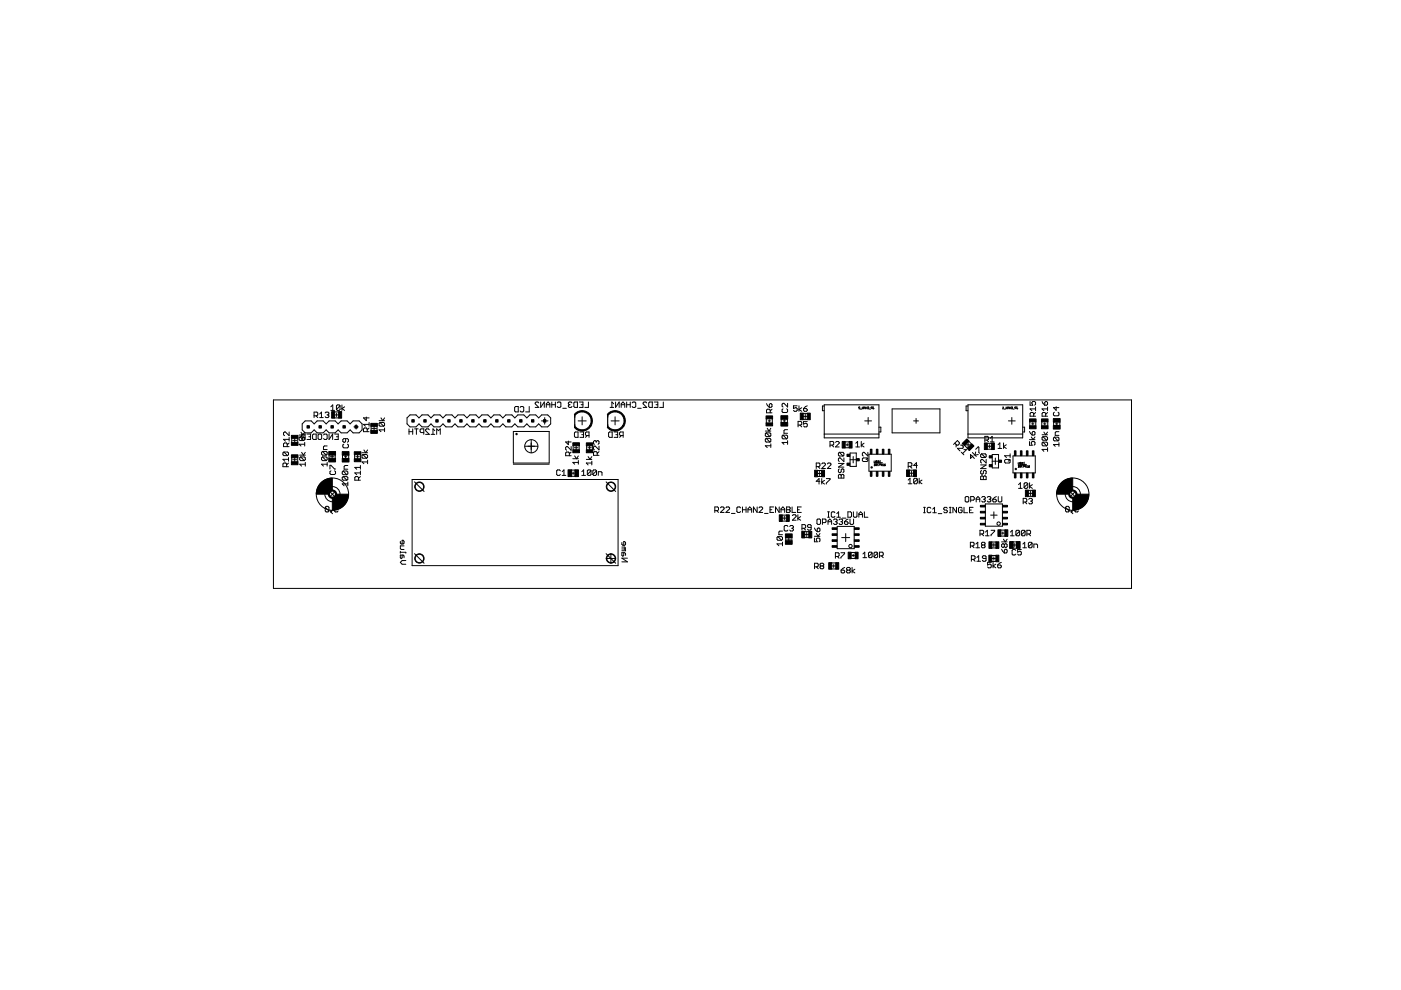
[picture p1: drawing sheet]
<svg xmlns="http://www.w3.org/2000/svg" width="297mm" height="210mm" viewBox="0 0 297 210" stroke-linecap="round" stroke-linejoin="round" font-family="sans-serif">
<g fill="none" stroke="#000" stroke-width=".21">
<path d="M58 84.8h181.9v40h-181.9zM60.2 95.8l-.2 .2v.4l.2 .2h.8M60.2 95.8h.8l.2 .2v.4l-.2 .2M60.2 95.8l.8 .8M60.8 99v-.6l-.2-.2h-.4l-.2 .2v.6h1.2M60.9 94.7v-.6l-.2-.2h-.4l-.2 .2v.6h1.2M61.2 98.2l-.4 .4M61.2 97.4h-1.2l.4 .4M61.2 97v.8M61.3 91.6v.8l-.8-.8-.4 .2v.4l.2 .2M61.3 93.9l-.4 .4M61.3 93.2h-1.2l.4 .3"/>
<path d="M61.3 92.8v.7M61.8 92.9v.9M61.8 97.1v.8M62 93.4h.9M62 97.5h.9M62.5 92.9v.9M62.5 97v.9M63.1 92.9v.9M63.1 97.1v.8M63.4 92.2h1.2M63.5 96.5h1.2M63.6 92.6h.8l.2 .2v.4l-.2 .2"/>
<path d="M63.6 92.6l-.2 .2v.4l.2 .2h.8M63.6 92.6l.8 .8M63.8 96.9h.7l.2 .2v.4l-.2 .2M63.8 96.9l-.3 .2v.4l.3 .2h.7M63.8 96.9l.7 .8M63.8 91.7l.4 .5 .4-.5M63.9 95.9l.4 .6 .4-.6M64.3 92.8l-.4 .4M64.6 94.2h-1.2l.4 .4M64.6 93.8v.8M64.7 92.8h-.6l-.2-.2v-.4l.2-.2h.6v1.2M64.7 89.2h1.3l.6 .7 .6-.7h1.3l.7 .7 .6-.7h1.3l.6 .7 .6-.7h1.3l.6 .7 .7-.7h1.2l.7 .7v1.2l-.7 .7h-1.2l-.7-.7-.6 .7h-1.3l-.6-.7-.6 .7h-1.3l-.6-.7-.7 .7h-1.3l-.6-.7-.6 .7h-1.3l-.6-.7v-1.2z"/>
<path d="M64.7 98.4h-1.2l.4 .4M64.7 98v.8M65.1 92h.7v1.2h-.7M65.5 92.6h.3M66.5 92h.5v1.2h-.5l-.2-.2v-.8zM66.6 88.2h.6l.2-.2v-.4l-.2-.2h-.6v1.1M67 88.2l.4 .3M67.6 92h.4l.2 .2v.8l-.2 .2h-.4l-.2-.2v-.8zM67.8 87.8l.4-.4v1.1M67.8 88.5h.7M68.4 95.7h.8l.2 .2v.4l-.2 .2M68.4 96.9h.8l.2 .2v.4l-.2 .2"/>
<path d="M68.4 95.7l-.2 .2v.4l.2 .2h.8M68.4 96.9l-.2 .2v.4l.2 .2h.8M68.4 96.9l.8 .8M68.4 95.7l.8 .8M68.6 92.2l.2-.2h.4l.2 .2v.8l-.2 .2h-.4l-.2-.2M68.9 87.6l.2-.2h.4l.2 .2-.2 .4M69.3 88h.2M69.4 98v.8M69.4 98.4h-1.2l.4 .4M69.4 94.6h-.6l-.2 .1v.6h.8M69.5 88l.2 .2-.2 .3h-.4l-.2-.2M69.8 92v1.2l.7-1.2v1.2"/>
<path d="M69.8 96.5v.7M70 99.4v-.7h.2l.7 .7h.2M70 96.8h.8M70.1 86.3l.4-.4v1.1M70.1 87h.8M70.2 99.8l-.2 .2v.4l.2 .2h.7l.2-.2v-.4l-.2-.2M70.4 96.5v.7M71 92h.7v1.2h-.7M71 87.3h.8M71 88.6h.8M71 88h.8M71.1 96.5v.7"/>
<path d="M71.3 92.6h.4M71.4 87.6v.7M72.1 86v.8l-.2 .2h-.4l-.2-.2M72.1 86l-.2-.1h-.4l-.2 .1v.8M72.1 86l-.8 .8M72.5 85.9v1.1M72.6 96.5v.7M72.8 99.9h.7l.2 .2v.4l-.2 .1M72.8 99.9l-.2 .2v.4l.2 .1h.7M72.8 99.9l.7 .7M72.9 94.2l-.2 .2v.3l.2 .3h.8l.2-.3v-.3l-.2-.2M73 96.8h.5"/>
<path d="M73.1 86.3l-.6 .3 .6 .4M73.3 93v.6l-.2 .2-.4-.2v-.4l.2-.2h.8l.2 .2v.4l-.2 .2M73.3 96.6v.5M73.7 98.7h-.5l-.2 .2v.6h.7M73.9 96.5v.7M75 90.5h1M75.2 96.4v.9M75.4 96.8h.8M75.5 90v1M75.8 96.5v.7M76.4 98.7v.8M76.4 99.9v.7"/>
<path d="M76.4 99.1h-1.2l.4 .4M76.5 96.4v.9M76.8 96h1.1M76.9 96.4l-.1 .2v.4l.1 .2h.8M76.9 96.4h.8l.2 .2v.4l-.2 .2M76.9 96.4l.8 .8M77.2 95.4l.3 .6 .4-.6M77.7 88.4v.8l-.6-.6h1.2M77.9 91.5v-.5l-.2-.3h-.4l-.2 .3v.5h1.2M77.9 97.9h-1.1l.4 .4M77.9 97.6v.7M78.3 90.7l-.4 .4"/>
<path d="M78.3 90h-1.2l.4 .4M78.3 89.6v.8M78.7 90.4v.8M78.8 90.8h1M79.3 90.3v1M79.9 90.4v.8M80.4 89.2h1.1M80.6 89.6h.7l.2 .2v.4l-.2 .2M80.6 89.6l-.2 .2v.4l.2 .2h.7M80.6 89.6l.7 .8M80.8 88.6l.4 .6 .3-.6M81.5 91.1h-1.1l.4 .4"/>
<path d="M81.5 90.7v.8M86.3 88.6l.6-.6h1.3l.6 .6 .7-.6h1.2l.7 .6 .6-.6h1.3l.6 .6 .7-.6h1.2l.7 .6 .6-.6h1.3l.6 .6 .6-.6h1.3l.6 .6 .7-.6h1.2l.7 .6 .6-.6h1.3l.6 .6 .7-.6h1.2l.7 .6 .6-.6h1.3l.6 .6 .6-.6h1.3l.6 .6 .7-.6h1.2l.7 .6v1.3l-.7 .6h-1.2l-.7-.6-.6 .6h-1.3l-.6-.6-.6 .6h-1.3l-.6-.6-.7 .6h-1.2l-.7-.6-.6 .6h-1.3l-.6-.6-.7 .6h-1.2l-.7-.6-.6 .6h-1.3l-.6-.6-.6 .6h-1.3l-.6-.6-.7 .6h-1.2l-.7-.6-.6 .6h-1.3l-.6-.6-.7 .6h-1.2l-.7-.6-.6 .6h-1.3l-.6-.6zM86.7 91.5h.8M86.7 90.9v1.2M87.5 90.9v1.2M87.9 90.9h.8M88.3 90.9v1.2M89.9 91.7h-.6l-.2-.2v-.4l.2-.2h.6v1.2M91 91.1l-.2-.2h-.4l-.2 .2v.2l.8 .8h-.8M91.4 92.1h.8M92.2 91.3l-.4-.4v1.2M92.6 92.1v-1.2l.4 .4 .3-.4v1.2"/>
<path d="M108.8 98.4h7.6M108.8 91.5h7.6v6.7h-7.6zM109.1 86.4l.2-.2h.6v1.1h-.6l-.2-.2zM110.3 86.4l.2-.2h.3l.2 .2v.7l-.2 .2h-.3l-.2-.2M111.3 94.6h2.7M112.2 86.2v1.1h-.8M112.6 93.2v2.8M114.2 85.4l-.2-.2h-.3l-.2 .2v.2l.7 .8h-.7M114.6 85.2v1.2l.8-1.2v1.2M114.8 89.2h1.4M115.5 88.5v1.4M115.8 85.8h.8"/>
<path d="M115.8 86.4v-.8l.4-.4 .4 .4v.8M117 85.8h.8M117 85.2v1.2M117.8 85.2v1.2M118.2 85.4l.1-.2h.4l.2 .2v.8l-.2 .2h-.4l-.1-.2M118.8 99.8l-.2-.2h-.4l-.2 .2v.8l.2 .2h.4l.2-.2M119.3 86.6h.8M120.5 93.5v.8l-.6-.6h1.2M120.7 85.8l-.2 .2 .2 .4h.4l.2-.2M120.7 85.8h.2M120.7 96.6v-.6l-.2-.2h-.4l-.2 .2v.6h1.2M121.1 94.7v.8l-.8-.8-.4 .2v.3l.2 .3"/>
<path d="M121.1 95.8l-.4 .4M121.1 99.7h.8M121.3 85.4l-.2-.2h-.4l-.2 .2 .2 .4M121.5 97.3h1.1M121.5 94.5v.9M121.7 85.4l.2-.2h.5v1.2h-.5l-.2-.2zM121.8 94.9h.7M121.8 96.7l.4 .6 .4-.6M122 91.6h.6v1.1h-.6l-.2-.2v-.7zM122.2 94.6v.7M122.6 89.2h1.7M122.6 98h-1.1l.3 .4"/>
<path d="M122.6 97.6v.8M122.8 94.5v.9M122.8 85.2h.8v1.2h-.8M123 91.6h.7v1.1h-.7M123.2 85.8h.4M123.3 92.2h.4M123.4 88.4v1.7M124.3 97.4h1.2M124.4 94.5v.9M124.5 92.4l-.4 .3M124.7 94.9h.7M124.7 96.8l.4 .6 .4-.6"/>
<path d="M124.8 85.2v1.2h-.8M124.9 92.4h-.6l-.2-.2v-.4l.2-.2h.6v1.1M125 94.6v.7M125.3 99.8l-.2-.2h-.4l-.2 .2v.8M125.3 99.8v.8l-.2 .2h-.4l-.2-.2M125.3 99.8l-.8 .8M125.5 98.2h-1.2l.4 .4M125.5 97.8v.8M125.6 94.5v.9M126.4 93.6l-.2-.2-.4 .2v.4l.2 .2M126.4 93.6l.2-.2 .4 .2v.4l-.2 .2M126.4 93.6v.2"/>
<path d="M126.5 99.8l-.2-.2h-.4l-.2 .2v.8M126.5 99.8v.8l-.2 .2h-.4l-.2-.2M126.5 99.8l-.8 .8M126.6 96.5v-.6l-.2-.1h-.4l-.2 .1v.6h1.2M127 94.6v.8l-.8-.8-.4 .2v.4l.2 .2M127 95.8l-.4 .4M129.2 91.6h.6v1.1h-.6l-.2-.2v-.7zM129.3 86.4h.8M129.6 89.2h1.7M130.1 85.6l-.4-.4v1.2M130.2 91.6h.8v1.1h-.8M130.4 88.4v1.7"/>
<path d="M130.5 85.2v1.2l.8-1.2v1.2M130.6 92.2h.4M131.7 85.8h.8M131.7 86.4v-.8l.4-.4 .4 .4v.8M131.7 92.4l-.3 .3M132.1 92.4h-.5l-.2-.2v-.4l.2-.2h.5v1.1M132.9 85.8h.7M132.9 85.2v1.2M133.6 85.2v1.2M134 85.4l.2-.2h.4l.2 .2v.8l-.2 .2h-.4l-.2-.2M135.2 86.6h.8M137.1 85.4l-.2-.2h-.4l-.1 .2v.2l.7 .8h-.7"/>
<path d="M137.5 85.4l.2-.2h.6v1.2h-.6l-.2-.2zM138.7 85.2h.8v1.2h-.8M139.1 85.8h.4M140.6 85.2v1.2h-.7M162.3 91.4h1.1M162.5 91.8h.7l.2 .2v.4l-.2 .2M162.5 91.8l-.2 .2v.4l.2 .2h.7M162.5 92.9l-.2 .2v.4l.2 .2h.7M162.5 92.9h.7l.2 .2v.4l-.2 .2M162.5 92.9l.7 .8M162.5 91.8l.7 .8M162.5 88.8v.8"/>
<path d="M162.5 85.6l.6 .8M162.7 90.8l.3 .6 .4-.6M162.9 89.2h.5M163.1 89v.5M163.3 87.5v-.5l-.2-.2h-.4l-.2 .2v.5h1.2M163.3 85.6l.4 .2v.4l-.2 .2h-.4v-.6zM163.4 94.5h-1.1l.4 .4M163.4 94.1v.8M163.7 86.8l-.4 .3M163.7 88.8v.8M165.6 88.9v.7M166 86.7l-.2 .2v.4l.2 .2h.8l.2-.2v-.4l-.2-.2"/>
<path d="M166 92.3h.8l.2 .2v.3l-.2 .2M166 92.3l-.2 .2v.3l.2 .2h.8M166 92.3l.8 .7M166 89.2h.5M166.3 89v.5M166.9 88.9v.7M167 85.5v.8l-.8-.8-.4 .2v.4l.2 .2M167 93.4v.8M167 93.8h-1.2l.4 .4M167 91.1h-.6l-.2 .2v.6h.8M169 86h-.8v.6l.4-.2 .4 .2v.4l-.2 .2h-.4l-.2-.2M169.2 90.1h.6l.2-.2v-.4l-.2-.2h-.6v1.2"/>
<path d="M169.4 86v1.2M169.6 90.1l.4 .4M170 86.4l-.6 .4 .6 .4M170.2 88.3h1M170.3 88.9h.8M170.3 87.7h.8M170.4 86.6h.6l.2 .4-.2 .2h-.4l-.2-.2zM170.7 87.8v1M171.2 89.3h-.8v.6l.4-.2 .4 .2v.4l-.2 .2h-.4l-.2-.2M171.2 86l-.8 .6M173.1 98.9h.6l.1-.2v-.3l-.1-.2h-.6v1.1M173.4 99.8h.8"/>
<path d="M173.5 98.9l.3 .4M173.8 99.9v1M174.2 98.4l.2-.2h.4l.2 .2v.2l-.8 .7h.8M174.8 85.8h11.6v7h-11.6zM174.8 92h11.6M174.8 86.1h-.4v1h.4M175.4 98.4l.2-.2h.4l.2 .2v.2l-.8 .7h.8M176 94.4h.6l.2-.2v-.4l-.2-.2h-.6v1.2M176.4 94.4l.4 .4M177.1 93.8l.3-.2h.3l.2 .2v.2l-.8 .8h.8M177.8 98.3h1.1l-1.1 .7h1.1M177.9 95.9l-.1 .2v.4l.1 .2h.8"/>
<path d="M177.9 99.4l-.1 .2v.4l.3 .2 .3-.2v-.4l.3-.2 .2 .2v.4l-.2 .2M177.9 95.9h.8l.2 .2v.4l-.2 .2M177.9 95.9l.8 .8M178.9 97.1v.8l-.8-.8-.3 .2v.4l.1 .2M179.2 93.7h.8M179.2 94.9h.8M179.4 94.3h.5M179.6 94.1v.5M180.2 97.5h1.4M180.2 96.1h1.3v2.8h-1.3zM180.9 96.8v1.3M181.4 94.8h.8"/>
<path d="M181.4 94l.4-.4v1.2M182.3 86.4h-.2l.2 .3h-.2M182.4 86.7h.3M182.6 93.6v1.2M182.8 86.3v.4l.3-.4v.4M183 97.1h.8l.2 .2v.4l-.2 .2h-.8l-.2-.2v-.4zM183.2 86.5h.3M183.2 86.7l.1-.4 .2 .4M183.2 94l-.6 .4 .6 .4M183.3 89.2h1.5M183.6 86.5h.2M183.6 86.3v.4"/>
<path d="M183.8 86.3v.4M183.9 86.4h.3l-.1 .3-.2-.1M184 95.9v.8l-.8-.8-.4 .2v.4l.2 .2M184 97.1l-.4 .4M184.1 88.5v1.5M184.2 96.3h4.8v3.6h-4.8zM184.3 86.7h.3M184.9 86.6l-.2-.1v-.2h.2v.4M185.1 86.3h.1M185.1 86.3v.3h.2M185.3 97.7l.1 .4 .2-.1v-.3M185.3 98.7h.2"/>
<path d="M185.3 98.4h.2M185.4 98.4v.3M185.6 98.6h.2v-.2h-.2v.3M185.7 98.6l.1 .1M185.8 97.7v.5M186 97.8l-.2-.1-.1 .2 .3 .1h-.3M186 98.6h.1M186.1 97.8l.2-.1v.2M186.1 98l.1 .1M186.1 98.1h1M186.2 98.4h-.2v.3M186.2 97.9h.1"/>
<path d="M186.3 97.9v.2M186.3 98.4h.3l-.3 .3M186.4 90.6h.4v1h-.4M186.6 97.6v1M187 98.6h-.3l.2-.2v.3M187.1 98.7h.2M187.1 98.5l.1-.1v.3M187.5 98.6l.2 .1h-.2zM187.7 98.4l-.2 .2M189.1 86.7h10.2v5.1h-10.2zM192.6 98.9h.5l.2-.2v-.4l-.2-.2h-.5v1.2M192.8 99.7h.9"/>
<path d="M192.9 98.9l.4 .4M193.3 99.8v1M193.7 89.2h1M194.2 88.7v1M194.5 98.7h-.8l.6-.6v1.2M202.4 94l.4 .4h.3l.3-.3v-.3l-.4-.4-.8 .8M202.7 94.2v.6M203.7 94.4h.2l.3 .3v.2l-.1 .2h-1.1l.5 .5M203.8 95.9l.6 .5M204.4 95.3h.5l-.8 .9M204.5 94.5l.6 .5M204.7 94.3h1.2"/>
<path d="M205.2 85.8h11.6v7h-11.6zM205.2 92h11.6M205.2 86.1h-.4v1h.4M205.3 93.7v1.2M205.4 93.6l.6 .5M206.2 95.9l.8 .9M206.3 96.6l-.5 .6v-.8l.8 .8M206.9 95.3l.5-.6 .1 .1v1.1l.2 .2M206.9 95.8l-.2 .7 .7-.1M207.9 98.6h1.2l-1.2 .8h1.2M208.1 99.7l-.2 .2v.4l.4 .2 .2-.2v-.4l.4-.2 .2 .2v.4l-.2 .2M208.1 96.2h.8l.2 .2v.4l-.2 .2"/>
<path d="M208.1 96.2l-.2 .2v.4l.2 .2h.8M208.1 96.2l.8 .8M208.8 93.3h.6l.2-.2v-.4l-.2-.2h-.6v1.2M209.1 97.4v.8l-.8-.8-.4 .2v.4l.2 .2M209.2 93.3l.4 .4M209.4 94h.8M209.4 95.2h.8M209.4 94.6h.7M209.8 94.3v.7M210 92.9l.4-.4v1.2M210 93.7h.8M210.4 97.8h1.3"/>
<path d="M210.4 96.4h1.3v2.8h-1.3zM211 97.1v1.4M211.6 94.3l.4-.4v1.2M211.6 95.1h.8M212.5 86.7h.3M212.8 93.9v1.2M212.8 86.4l-.1-.1v.4M212.9 86.7h.3M213 97.6l.2-.2h.8l.2 .2v.4l-.2 .2h-.8l-.2-.2zM213.3 86.3v.4l.3-.4v.4M213.4 94.3l-.6 .4 .6 .4M213.7 86.5h.2"/>
<path d="M213.7 86.7l.1-.4 .1 .4M213.8 89.2h1.4M214 86.5h.3M214 86.3v.4M214.2 96.2v.8M214.2 97.4l-.4 .4M214.2 96.6h-1.2l.4 .4M214.3 86.3v.4M214.4 86.4h.3l-.1 .3-.2-.1M214.5 88.5v1.5M214.8 86.7h.2M214.8 96.7h4.7v3.6h-4.7z"/>
<path d="M215.4 86.6l-.2-.1v-.2h.2v.4M215.5 86.3h.2M215.6 86.3v.3h.2M215.9 98.1v.3h.2v-.3M215.9 98.7h.1M215.9 99.1h.1M215.9 98.7v.4M216.1 99h.2l.1-.2-.3-.1v.4M216.3 99l.1 .1M216.4 98v.5M216.5 98.1h-.2v.1l.2 .2h-.2M216.5 98.9h.1"/>
<path d="M216.6 98.1h.3l-.3 .3h.3M216.7 98.5h.9M216.8 98.7h-.3v.4M216.8 90.6h.4v1h-.4M216.9 98.7h.2M217.1 98.8l-.2 .3M217.1 98v1M217.5 98.9h-.2l.1-.2v.4M217.6 99.1h.3M217.6 98.8l.2-.1v.4M218 98.9l.3 .1-.2 .1zM218.3 93.6v.8h.5l-.1-.4 .1-.4h.4l.2 .2v.4l-.2 .2"/>
<path d="M218.3 98.7l-.3 .2M218.3 93.2h1.1M218.3 91.5l.5 .7M218.3 89.5v.8M218.4 85.1v.8h.6l-.2-.4 .2-.4h.4l.2 .2v.4l-.2 .2M218.7 92.6l.3 .6 .4-.6M218.7 89.9h.5M218.8 91.7l.4-.2 .2 .2v.4l-.2 .1h-.4zM219 89.6v.5M219.2 88.2v-.5l-.2-.2h-.4l-.2 .2v.5h1.2M219.6 86.7h-1.2l.4 .4M219.6 87.5l-.4 .4"/>
<path d="M219.6 86.3v.8M219.6 89.5v.8M220.9 89.5v.8M220.9 92.2h1.2M220.9 85.1l.6 .8M221.1 92.6l-.2 .2v.4l.2 .1h.8M221.1 92.6h.8l.2 .2v.4l-.2 .1M221.1 93.7l-.2 .2v.4l.2 .2h.8M221.1 93.7h.8l.2 .2v.4l-.2 .2M221.1 93.7l.8 .8M221.1 92.6l.8 .7M221.3 89.9h.5"/>
<path d="M221.3 91.6l.4 .6 .4-.6M221.5 85.3l.4-.2 .2 .2v.4l-.2 .2h-.4zM221.5 89.6v.5M221.7 88.2v-.5l-.2-.2h-.4l-.2 .2v.5h1.2M222.1 86.7h-1.2l.4 .4M222.1 87.5l-.4 .4M222.1 86.3v.8M222.1 94.9v.8M222.1 95.3h-1.2l.4 .4M222.1 89.5v.8M223.4 89.5v.8M223.5 92.7h.8l.2 .2v.4l-.2 .2"/>
<path d="M223.5 87.4l-.1 .2v.4l.1 .2h.8l.2-.2v-.4l-.2-.2M223.5 92.7l-.1 .2v.4l.1 .2h.8M223.5 92.7l.8 .8M223.8 89.9h.5M223.9 86.2v.8l-.5-.6h1.1M224 89.6v.5M224.5 91.5h-.6l-.2 .2v.6h.8M224.5 93.9v.7M224.5 94.3h-1.1l.3 .3M224.7 89.5v.7M69 107.6l.2-.2h.3l.2 .2v.7M69 107.6v.7l.2 .2h.3l.2-.2"/>
<path d="M69 107.6l.7 .7M69.9 104.2l1.1 1.1M70.1 108.3h.2v.2h-.2zM70.1 108.5l.4 .4M71 104.2l-1.1 1.1M71.1 107.9l-.2 .2 .2 .4h.4l.2-.2M71.1 107.9h.2M71.7 107.6l-.2-.2h-.4l-.2 .2 .2 .3M72.8 101h.7l.2 .2v.4l-.2 .2M72.8 101l-.2 .2v.4l.2 .2h.7M72.8 101l.7 .8M73.7 102.6h-1.1l.4 .4"/>
<path d="M73.7 102.2v.8M76 101.8v-.6l-.2-.2h-.4l-.2 .2v.6h1.2M76.4 100.3h-1.2l.4 .3M76.4 101l-.4 .4M84.9 114.8v.3l.2 .2h.4l.2-.2v-.3l-.4-.2v.7M84.9 116.9v.4M84.9 117.1h1.1v.2M85.3 117.7v.6l-.2 .1-.2-.1v-.6h.6l.2 .2v.4M85.7 115.7h-.8v.6l.2 .2h.6M86 118.9h-.7l-.4 .3 .4 .4h.7M87.4 101.7h43.6v18.2h-43.6zM87.9 117.4l2 2"/>
<path d="M87.9 102.2l2 2M119.2 100.8h.8M119.2 100l.4-.4v1.2M121.2 101h.7M121.3 100.3h.5M121.5 100.1v.5M123.4 100.8h.7M123.4 100l.3-.4v1.2M126.9 100.8v-.8h.5l.2 .2v.6M128.5 118.4h2M128.5 117.4l2 2M128.5 102.2l2 2"/>
<path d="M129.5 117.4v2M131.8 115v.4l.3 .2h.3l.2-.2v-.4l-.4-.2v.8M131.8 116.4h.6M131.8 116h.6l.2 .2-.2 .2M132.2 117.2v.6l-.1 .1-.3-.1v-.6h.6l.2 .2v.4M132.4 116.4l.2 .4h-.8M133 118.3h-1.2l1.2 .8h-1.2M151.6 108.3h.5l.2-.2v-.4l-.2-.2h-.5v1.1M152 108.3l.3 .3M152.7 107.7l.2-.2h.4l.2 .2v.2l-.8 .7h.8M153.9 107.7l.2-.2h.4l.2 .2v.2l-.8 .7h.8M155.1 108.9h.8"/>
<path d="M157 107.7l-.2-.2h-.4l-.2 .2v.8l.2 .1h.4l.2-.1M157.4 107.5v1.1M157.4 108.1h.8M158.2 107.5v1.1M158.6 108.1h.8M158.6 108.6v-.7l.4-.4 .4 .4v.7M160.5 107.5v1.1l-.8-1.1v1.1M160.9 107.7l.2-.2h.4l.2 .2v.2l-.8 .7h.8M162.1 108.9h.8M163.3 108.1h.3M164 107.5h-.7v1.1h.7M164.9 113.8l-.2 .2v.3l.2 .3h.8"/>
<path d="M164.9 113.8h.8l.2 .2v.3l-.2 .3M164.9 113.8l.8 .8M165.2 107.5v1.1l-.8-1.1v1.1M165.6 108.1h.8M165.6 108.6v-.7l.4-.4 .4 .4v.7M165.9 110.5h.8M165.9 109.2h.8M165.9 109.9h.8M165.9 115.3h-1.2l.4 .4M165.9 112.6h-.6l-.2 .2v.6h.8M165.9 114.9v.8M166.3 109.5v.7"/>
<path d="M166.6 113.9v.8M166.8 114.3h.9M166.8 107.5h.5l.2 .2-.2 .4 .2 .4-.2 .1h-.5zM166.8 108.1h.5M167 111.6l-.1-.2h-.4l-.2 .2v.8l.2 .2h.4l.1-.2M167.2 113.8v1M167.4 111.6l.2-.2h.4l.2 .2-.2 .4M167.8 112h.2M167.9 113.9v.8M167.9 107.5v1.1h.8M168 109.3l.2-.2h.4l.2 .2v.2l-.8 .8h.8M168 112l.2 .2-.2 .4h-.4l-.2-.2"/>
<path d="M169.1 108.1h.4M169.2 109.1v1.2M169.8 109.5l-.6 .4 .6 .4M169.9 107.5h-.8v1.1h.8M170 112h.6l.2-.2v-.4l-.2-.2h-.6v1.2M170.4 112l.4 .4M170.6 113.3h.9M170.6 114h.8M170.6 112.7h.8M171 112.9v.9M172 111.8h-.6l-.2-.2 .2-.4h.4l.2 .2v.8l-.2 .2h-.4l-.2-.2M172.7 114.1v.8h.6l-.2-.4 .2-.4h.4l.1 .2v.4l-.1 .2"/>
<path d="M172.7 113.7h1.1M172.7 112l.6 .7M173.1 113.1l.4 .6 .3-.6M173.2 110.2l.2-.2h.4l.2 .2v.8l-.2 .2h-.4l-.2-.2zM173.2 100.4h1.1M173.3 112.1l.2-.1 .3 .1v.4l-.1 .2h-.4zM173.4 101h.8M173.8 102h-.7l.6-.5v1.1M174.1 120l-.2-.2 .2-.4h.4l.1 .2-.1 .4M174.1 120l-.2 .2 .2 .4h.4l.1-.2-.1-.4M174.1 120h.4M174.2 101.5v1.1"/>
<path d="M174.4 110.8h.5l.2-.2v-.4l-.2-.2h-.5v1.2M174.8 101.9l-.6 .3 .6 .4M175.2 101.5h.8v.2l-.8 .7v.2M175.5 109.7h.4M175.5 108.5h.4M175.6 111.2v-.8l.3-.4 .4 .4v.8M175.6 110.6h.7M175.7 108.5v1.2M176.3 119.4h.9M176.4 120h.7M176.7 110.2l.2-.2h.4l.2 .2-.2 .4M176.8 119.7v.6"/>
<path d="M177 108.7l-.2-.2h-.4l-.1 .2v.8l.1 .2h.4l.2-.2M177.1 110.6h.2M177.1 118h.6l.2-.2v-.4l-.2-.2h-.6v1.2M177.3 110.6l.2 .2-.2 .4h-.4l-.2-.2M177.4 109.7h.8M177.4 108.9l.4-.4v1.2M177.5 111.6h3.6v4.7h-3.6zM177.5 118l.4 .4M177.8 100.8l.1-.2 .5 .2 .3-.2 .2 .2v.6h-1.1zM177.9 110.2l.2-.2h.4l.1 .2-.1 .4M178.3 110.6h.2M178.3 117.2h.8v.2l-.8 .8v.2"/>
<path d="M178.4 100.8v.6M178.5 114h1.6M178.5 110.6l.1 .2-.1 .4h-.4l-.2-.2M178.6 109.9h.8M179 110.6h.6l.2 .4-.2 .2h-.4l-.2-.2zM179.3 113.1v1.7M179.8 108.5h.5l.2 .2v.8l-.2 .2h-.5zM179.8 110l-.8 .6M180.2 110v1l.2 .2h.4l.2-.2v-1M180.5 118.4h.8M180.5 117.1h.8M180.6 117.8h.5"/>
<path d="M180.9 117.5v.5M180.9 108.5v1l.2 .2h.4l.2-.2v-1M182.1 109.7v-.8l.4-.4 .4 .4v.8M182.1 109.1h.8M183 117.5l.3-.4v1.1M183 118.2h.7M183.3 108.5v1.2h.7M184.9 117.3l-.2-.2h-.4l-.2 .2v.7M184.9 117.3v.7l-.2 .2h-.4l-.2-.2M184.9 117.3l-.8 .7M186.1 117.3l-.2-.2h-.4l-.2 .2v.7M186.1 117.3v.7l-.2 .2h-.4l-.2-.2"/>
<path d="M186.1 117.3l-.8 .7M186.5 117.9h.5l.3-.3v-.3l-.3-.2h-.5v1.1M186.9 117.9l.4 .3M192.6 101.8l.3-.4v1.2M192.6 102.6h.7M192.8 100.3h1M192.8 101h.9M194.5 101.6v.8l-.2 .2h-.4l-.2-.2M194.5 101.6l-.2-.2h-.4l-.2 .2v.8M194.5 101.6l-.8 .8M194.9 101.4v1.2M195.5 101.8l-.6 .4 .6 .4"/>
<path d="M195.8 108.7h.4M195.8 107.6h.4M196 107.6v1.1M197.4 107.8l-.2-.2h-.4l-.2 .2v.7l.2 .2h.4l.2-.2M197.8 108.7h.7M197.8 107.9l.3-.3v1.1M198.9 108.9h.8M200.9 107.8l-.2-.2h-.4l-.2 .3 .2 .2h.4l.2 .4-.2 .2h-.4l-.2-.2M201.3 108.7h.4M201.3 107.6h.4M201.5 107.6v1.1M202.8 107.6v1.1l-.8-1.1v1.1"/>
<path d="M204 107.8l-.2-.2h-.4l-.2 .2v.7l.2 .2h.4l.2-.2v-.4h-.4M204.4 107.6v1.1h.7M204.6 105.5l.2-.2h.4l.2 .2v.7l-.2 .2h-.4l-.2-.2zM205.5 108.1h.4M205.7 115.8h.6l.2-.3v-.3l-.2-.2h-.6v1.1M205.8 106h.6l.2-.1v-.4l-.2-.2h-.6v1.1M206 118.6h.5l.2-.2v-.4l-.2-.2h-.5v1.2M206.1 115.8l.4 .3M206.3 107.6h-.8v1.1h.8M206.3 118.6l.4 .4M206.9 115.4l.4-.4v1.1M206.9 116.1h.8"/>
<path d="M207 106.4v-.7l.3-.4 .4 .4v.7M207 105.9h.7M207.1 118.2l.4-.4v1.2M207.1 119h.8M207.8 113.2h.6l.2-.2v-.4l-.2-.2h-.6v1.2M207.9 101.1l.2-.2 .4 .2 .4-.2 .2 .2v.6h-1.2zM208.1 105.5l.2-.2h.4l.2 .2-.2 .4M208.2 113.2l.4 .4M208.3 115.5l-.2 .3 .2 .3h.4l.2-.1-.2-.5M208.3 115.5l-.2-.1 .2-.4h.4l.2 .2-.2 .3M208.3 115.5h.4M208.5 101.1v.6"/>
<path d="M208.5 105.9h.2M208.7 105.9l.2 .1-.2 .4h-.4l-.2-.2M208.9 106.8h3.6v4.8h-3.6zM208.9 112.8l.4-.4v1.2M208.9 113.6h.8M209.1 118.4h-.6l-.2-.2 .2-.4h.4l.2 .2v.8l-.2 .2h-.4l-.2-.2M209.3 105.5l.2-.2h.4l.2 .2-.2 .4M209.7 105.9h.2M209.9 105.9l.2 .1-.2 .4h-.4l-.2-.2M210 109.2h1.4M210.1 112.4h.8l-.8 1.2M210.2 119.2h-.8v.6l.4-.2 .4 .2v.4l-.2 .2h-.4l-.2-.2"/>
<path d="M210.3 115.5h.8M210.3 116.2h.8M210.3 114.9h.8M210.3 117.8h.8M210.3 119h.8M210.4 118.4h.7M210.5 105.9h.6l.1 .3-.1 .2h-.4l-.2-.2zM210.5 119.2v1.2M210.7 108.5v1.4M210.7 115.1v.9M210.7 118v.8M211.1 119.6l-.6 .4 .6 .4"/>
<path d="M211.2 105.3l-.7 .6M211.5 119.8h.6l.2 .4-.2 .2h-.4l-.2-.2zM211.6 105.3v.9l.2 .2h.4l.2-.2v-.9M212.2 113.7h.8M212.2 112.4h.8M212.3 119.2l-.8 .6M212.4 114.9h1.1M212.4 116.5l.5 .7M212.4 113h.5M212.6 112.8v.5M212.7 114.3l.4 .6 .4-.6M212.9 115.5l.2-.2 .4 .2v.4l-.2 .2-.4-.2"/>
<path d="M212.9 115.5l-.2-.2-.3 .2v.4l.2 .2 .3-.2M212.9 116.6l.2-.1 .4 .1v.4l-.2 .2h-.4zM212.9 115.5v.4M214.2 113.6h.8M214.2 112.8l.4-.4v1.2M214.8 114.9h.7M214.8 116.2h.7M214.8 115.5h.7M215.2 115.2v.7M215.4 116.7l-.2-.2h-.4l-.2 .2v.8l.2 .2h.4l.2-.2M215.9 102.8l.4-.4v1.1M215.9 103.5h.8"/>
<path d="M216.2 112.6l-.2-.2h-.4l-.2 .2v.8M216.2 112.6v.8l-.2 .2h-.4l-.2-.2M216.2 112.6l-.8 .8M216.5 116.5h-.7v.6l.3-.2 .4 .2v.4l-.2 .2h-.4l-.1-.2M216.9 115.4l.4-.4v1.1M216.9 116.1h.7M216.9 106.4h.6l.2-.1v-.4l-.2-.2h-.6v1.1M217.3 106.4l.4 .4M217.3 112.6l-.2-.2h-.4l-.1 .2v.8M217.3 112.6v.8l-.2 .2h-.4l-.1-.2M217.3 112.6l-.7 .8M217.7 113.2h.6l.2-.2v-.4l-.2-.2h-.6v1.2"/>
<path d="M217.9 102.6v.7l-.2 .2h-.4l-.2-.2M217.9 102.6l-.2-.2h-.4l-.2 .2v.7M217.9 102.6l-.8 .7M218 104.6h.9M218 105.2h.9M218 104h.9M218.1 105.9l.2-.2h.4l.2 .2-.2 .4M218.1 113.2l.4 .4M218.3 102.4v1.1M218.5 104.1v1M218.5 106.3h.2M218.7 106.3l.2 .1-.2 .4h-.4l-.2-.2"/>
<path d="M218.8 115.2v.8l-.2 .1h-.4l-.2-.1M218.8 115.2l-.2-.2h-.4l-.2 .2v.8M218.8 115.2l-.8 .8M218.9 102.8l-.6 .3 .6 .4M219.2 116.1v-.7h.6l.2 .1v.6M225.9 107.6v.7l.2 .2h.4l.2-.2M225.9 107.6l.2-.2h.4l.2 .2v.7M225.9 107.6l.8 .7M226.9 104.2l1.1 1.1M227.1 108.3h.2v.2h-.2zM227.1 108.5l.4 .4M228 104.2l-1.1 1.1"/>
<path d="M228.1 107.9h.2M228.1 107.9l-.2 .2 .2 .4h.4l.1-.2M228.6 107.6l-.1-.2h-.4l-.2 .2 .2 .3M172.7 120.2h.6l.2-.2v-.4l-.2-.2h-.6v1.2M173.1 120.2l.4 .4M176.3 120.6h.9M178.3 120.9h.6l.2 .4-.2 .2h-.4l-.2-.2zM179.1 120.3l-.8 .6M179.7 120.9l-.2-.2 .2-.4h.4l.2 .2-.2 .4M179.7 120.9l-.2 .2 .2 .4h.4l.2-.2-.2-.4M179.7 120.9h.4M180.7 120.3v1.2"/>
<path d="M181.3 120.7l-.6 .4 .6 .4"/>
<circle cx="109.5" cy="92" r=".15"/>
<circle cx="112.6" cy="94.6" r="1.4"/>
<circle cx="184.8" cy="99.1" r=".15"/>
<circle cx="215.4" cy="99.4" r=".15"/>
<circle cx="70.5" cy="104.8" r="3.4"/>
<circle cx="70.5" cy="104.8" r="1.61"/>
<circle cx="88.9" cy="103.2" r=".99"/>
<circle cx="88.9" cy="118.4" r=".99"/>
<circle cx="88.9" cy="118.4" r=".89"/>
<circle cx="88.9" cy="103.2" r=".89"/>
<circle cx="129.5" cy="118.4" r=".99"/>
<circle cx="129.5" cy="103.2" r=".99"/>
<circle cx="129.5" cy="118.4" r=".89"/>
<circle cx="129.5" cy="103.2" r=".89"/>
<circle cx="180.3" cy="115.8" r=".36"/>
<circle cx="211.7" cy="111" r=".36"/>
<circle cx="227.5" cy="104.8" r="3.4"/>
<circle cx="227.5" cy="104.8" r="1.61"/>
</g>
<path d="M121.9 87.9v2.6M128.8 87.9v2.6" fill="none" stroke="#000" stroke-width=".25"/>
<g fill="#000" stroke="#000" stroke-width=".21">
<path d="M121.9 87.7l.6-.4 .9-.2v.2l-.6 .1-.8 .6-.2-.1z" fill-rule="evenodd"/>
<path d="M123.4 87.1h.6l.7 .4 .6 .7-.2 .1-.7-.7-1-.3z" fill-rule="evenodd"/>
<path d="M121.8 90.6l.2-.1 .5 .4 .9 .2v.3l-.9-.2z" fill-rule="evenodd"/>
<path d="M123.4 91.1l1-.2 .7-.7 .2 .1-.3 .5-.6 .4-1 .2z" fill-rule="evenodd"/>
<path d="M125.1 88.3l.2-.1 .3 1h-.3z" fill-rule="evenodd"/>
<path d="M125.3 89.2h.3v.2l-.3 1-.2-.2z" fill-rule="evenodd"/>
<path d="M128.9 87.7l.6-.4 .9-.2v.2l-.6 .1-.9 .6-.1-.1z" fill-rule="evenodd"/>
<path d="M130.4 87.1h.6l.7 .4 .6 .7-.2 .1-.7-.7-1-.3z" fill-rule="evenodd"/>
<path d="M128.8 90.6l.2-.1 .5 .4 .9 .2v.3l-.9-.2z" fill-rule="evenodd"/>
<path d="M130.4 91.1l1-.2 .7-.7 .2 .1-.3 .5-.7 .4-.9 .2z" fill-rule="evenodd"/>
<path d="M132.1 88.3l.2-.1 .3 1h-.3z" fill-rule="evenodd"/>
<path d="M132.3 89.2h.3v.2l-.4 1-.2-.2z" fill-rule="evenodd"/>
<path d="M68.1 102.4l1.2-.8 1.2-.2v2.5l-.7 .2-.2 .7h-2.5l.2-1.2z" fill-rule="evenodd"/>
<path d="M70.5 105.7l.6-.3 .3-.6h2.5a3.4 3.4 0 0 1-3.4 3.4z" fill-rule="evenodd"/>
<path d="M225 102.4l1.2-.8 1.2-.2v2.5l-.6 .2-.3 .7h-2.5l.2-1.2z" fill-rule="evenodd"/>
<path d="M227.4 105.7l.7-.3 .2-.6h2.5a3.4 3.4 0 0 1-3.4 3.4z" fill-rule="evenodd"/>
</g>
<g fill="#000" stroke="#000" stroke-width=".21">
<path d="M61.8 96.4h1.4v.7h-1.4zM61.8 97.9h1.4v.6h-1.4zM61.8 92.3h1.4v.6h-1.4zM61.8 93.8h1.4v.6h-1.4zM65.1 90.3h.5v.5h-.5zM67.6 90.3h.5v.5h-.5zM70.2 90.3h.5v.5h-.5zM70.3 87.3h.7v1.4h-.7zM69.7 97.2h1.4v.7h-1.4zM69.7 95.7h1.4v.8h-1.4zM71.8 87.3h.6v1.4h-.6zM72.7 90.3h.5v.5h-.5z"/>
<path d="M72.6 95.8h1.4v.7h-1.4zM72.6 97.2h1.4v.8h-1.4zM75.2 90.3h.6v.5h-.6zM75.1 97.3h1.4v.6h-1.4zM75.1 95.8h1.4v.6h-1.4zM78.6 89.8h1.4v.6h-1.4zM78.6 91.2h1.4v.7h-1.4zM87.3 89h.5v.5h-.5zM89.9 89h.5v.5h-.5zM92.4 89h.5v.5h-.5zM94.9 89h.5v.5h-.5zM97.5 89h.5v.5h-.5z"/>
<path d="M100 89h.5v.5h-.5zM102.6 89h.5v.5h-.5zM105.1 89h.5v.5h-.5zM107.6 89h.5v.5h-.5zM110.2 89h.5v.5h-.5zM112.7 89h.5v.5h-.5zM115.2 89h.5v.5h-.5zM120.4 99.6h.8v1.4h-.8zM121.9 99.6h.7v1.4h-.7zM121.5 95.4h1.4v.6h-1.4zM121.5 93.9h1.4v.6h-1.4zM124.3 93.9h1.4v.6h-1.4z"/>
<path d="M124.3 95.4h1.4v.6h-1.4zM162.4 88.2h1.4v.6h-1.4zM162.4 89.7h1.4v.6h-1.4zM165.6 88.1h1.4v.8h-1.4zM165.6 89.6h1.4v.7h-1.4zM169.7 87.6h.6v1.4h-.6zM171.2 87.6h.6v1.4h-.6zM172.7 99.7h.7v1.4h-.7zM174.2 99.7h.6v1.4h-.6zM178.6 93.6h.6v1.4h-.6zM179.6 98.2h.6v.5h-.6zM179.6 96.3h.6v.5h-.6z"/>
<path d="M180 93.6h.7v1.4h-.7zM181.6 97.2h.6v.5h-.6zM184.5 100h.4v1h-.4zM184.5 95.2h.4v1.1h-.4zM185.8 100h.3v1h-.3zM185.8 95.2h.3v1.1h-.3zM187.1 100h.3v1h-.3zM187.1 95.2h.3v1.1h-.3zM188.3 100h.4v1h-.4zM188.3 95.2h.4v1.1h-.4zM192.2 99.6h.6v1.4h-.6zM193.7 99.6h.6v1.4h-.6z"/>
<path d="M204 94l1-1 .5 .5-1 1zM205.1 95.1l.9-1 .5 .5-1 .9zM208.7 93.9h.6v1.4h-.6zM209.7 98.5h.6v.5h-.6zM209.7 96.6h.6v.5h-.6zM210.2 93.9h.6v1.4h-.6zM211.8 97.6h.5v.4h-.5zM215.1 95.6h.3v1h-.3zM216.3 95.6h.4v1h-.4zM217.6 95.6h.4v1h-.4zM218.9 95.6h.3v1h-.3zM218.3 90.3h1.4v.6h-1.4z"/>
<path d="M218.3 88.8h1.4v.7h-1.4zM220.8 90.3h1.4v.6h-1.4zM220.8 88.8h1.4v.7h-1.4zM223.3 90.2h1.5v.8h-1.5zM223.3 88.8h1.5v.7h-1.5zM165.2 109.2h.7v1.4h-.7zM166.7 109.2h.6v1.4h-.6zM166.5 113.2h1.5v.8h-1.5zM166.5 114.6h1.5v.8h-1.5zM170 112.6h.6v1.4h-.6zM171.5 112.6h.6v1.4h-.6zM175.7 119.3h.6v1.4h-.6z"/>
<path d="M176.4 115.7h1v.3h-1zM176.4 114.4h1v.4h-1zM176.4 113.2h1v.3h-1zM176.4 111.9h1v.3h-1zM177.2 119.3h.6v1.4h-.6zM179.8 117.1h.7v1.4h-.7zM181.3 117.1h.6v1.4h-.6zM181.1 115.7h1.1v.3h-1.1zM181.1 114.4h1.1v.4h-1.1zM181.1 113.2h1.1v.3h-1.1zM181.1 111.9h1.1v.3h-1.1zM207.9 111h1v.3h-1z"/>
<path d="M207.9 109.7h1v.3h-1zM207.9 108.4h1v.4h-1zM207.9 107.1h1v.4h-1zM209.7 117.7h.6v1.4h-.6zM209.7 114.9h.6v1.4h-.6zM211.1 114.9h.7v1.4h-.7zM211.1 117.7h.7v1.4h-.7zM211.6 112.3h.6v1.4h-.6zM212.6 111h1v.3h-1zM212.6 109.7h1v.3h-1zM212.6 108.4h1v.4h-1zM212.6 107.1h1v.4h-1z"/>
<path d="M213 112.3h.7v1.4h-.7zM214.1 114.8h.7v1.5h-.7zM215.1 100.3h.3v1h-.3zM215.5 114.8h.8v1.5h-.8zM216.3 100.3h.4v1h-.4zM217.6 100.3h.4v1h-.4zM217.4 103.9h.6v1.4h-.6zM218.9 100.3h.3v1h-.3zM218.9 103.9h.6v1.4h-.6z"/>
</g>
<g fill="none" stroke="#000" stroke-width=".47">
<circle cx="70.5" cy="104.8" r=".76"/>
<circle cx="227.5" cy="104.8" r=".76"/>
</g>
</svg>
